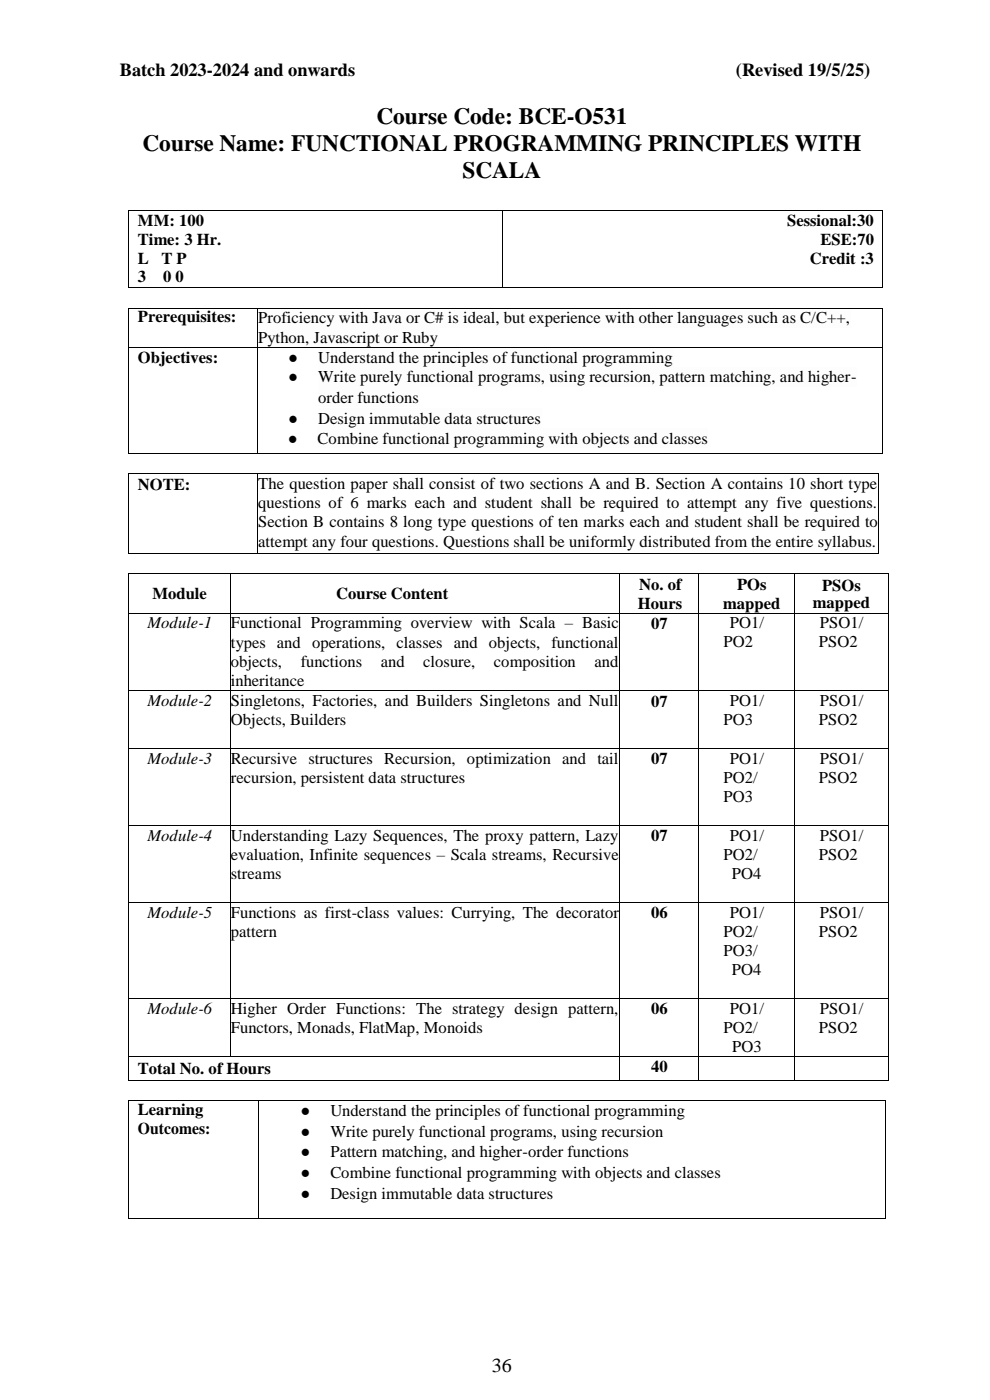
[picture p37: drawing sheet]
<svg xmlns="http://www.w3.org/2000/svg" width="210mm" height="297mm" viewBox="0 0 210 297" stroke-linecap="round" stroke-linejoin="round" font-family="sans-serif">
<defs><g id="words">
<g font-size="5">
<text x="79.9" y="26.4">Course Code: BCE-O531</text>
<text x="30.2" y="32.1">Course Name: FUNCTIONAL PROGRAMMING PRINCIPLES WITH</text>
<text x="98.1" y="37.7">SCALA</text>
</g>
<text font-size="4.2" x="104.4" y="291.1">36</text>
<g font-size="3.9">
<text x="25.4" y="16">Batch 2023-2024 and onwards</text>
<text x="156.1" y="16">(Revised 19/5/25)</text>
</g>
<g font-size="3.5">
<text x="29.3" y="47.9">MM: 100</text>
<text x="167" y="47.9">Sessional:30</text>
<text x="29.3" y="52">Time: 3 Hr.</text>
<text x="174.1" y="52">ESE:70</text>
<text x="29.3" y="56.1">L</text>
<text x="29.3" y="59.8">3</text>
<text x="34.2" y="56.1">T P</text>
<text x="34.6" y="59.8">0 0</text>
<text x="171.8" y="56.1">Credit :3</text>
<text x="29.3" y="68.3">Prerequisites:</text>
<text x="54.8" y="68.6">Proficiency with Java or C# is ideal, but experience with other languages such as C/C++,</text>
<text x="29.3" y="76.9">Objectives:</text>
<text x="54.8" y="72.7">Python, Javascript or Ruby</text>
<text x="61.1" y="77">●</text>
<text x="67.5" y="77">Understand the principles of functional programming</text>
<text x="61.1" y="81.1">●</text>
<text x="67.5" y="81.1">Write purely functional programs, using recursion, pattern matching, and higher-</text>
<text x="61.1" y="89.8">●</text>
<text x="67.5" y="85.5">order functions</text>
<text x="67.5" y="89.8">Design immutable data structures</text>
<text x="61.1" y="94.3">●</text>
<text x="67.4" y="94.3">Combine functional programming with objects and classes</text>
<text x="29.3" y="103.9">NOTE:</text>
<text x="54.8" y="103.8">The question paper shall consist of two sections A and B. Section A contains 10 short type</text>
<text x="54.8" y="107.8">questions of 6 marks each and student shall be required to attempt any five questions.</text>
<text x="54.8" y="111.9">Section B contains 8 long type questions of ten marks each and student shall be required to</text>
<text x="54.8" y="116">attempt any four questions. Questions shall be uniformly distributed from the entire syllabus.</text>
<text x="49" y="133.3">Functional Programming overview with Scala – Basic</text>
<text x="49" y="137.4">types and operations, classes and objects, functional</text>
<text x="153.5" y="137.3">PO2</text>
<text x="154.8" y="133.3">PO1/</text>
<text x="173.7" y="137.3">PSO2</text>
<text x="173.9" y="133.3">PSO1/</text>
<text x="49" y="141.5">objects,</text>
<text x="63.8" y="141.5">functions</text>
<text x="80.8" y="141.5">and</text>
<text x="89.8" y="141.5">closure,</text>
<text x="104.8" y="141.5">composition</text>
<text x="126.1" y="141.5">and</text>
<text x="49" y="145.5">inheritance</text>
<text x="49" y="149.8">Singletons, Factories, and Builders Singletons and Null</text>
<text x="154.8" y="149.8">PO1/</text>
<text x="173.9" y="149.8">PSO1/</text>
<text x="49" y="153.9">Objects, Builders</text>
<text x="153.5" y="153.8">PO3</text>
<text x="173.7" y="153.8">PSO2</text>
<text x="49" y="162.1">Recursive structures Recursion, optimization and tail</text>
<text x="49" y="166.1">recursion, persistent data structures</text>
<text x="153.5" y="166.1">PO2/</text>
<text x="154.8" y="162.1">PO1/</text>
<text x="173.7" y="166.1">PSO2</text>
<text x="173.9" y="162.1">PSO1/</text>
<text x="153.5" y="170.1">PO3</text>
<text x="49" y="178.4">Understanding Lazy Sequences, The proxy pattern, Lazy</text>
<text x="154.8" y="178.4">PO1/</text>
<text x="173.9" y="178.4">PSO1/</text>
<text x="49" y="182.4">evaluation, Infinite sequences – Scala streams, Recursive</text>
<text x="153.5" y="182.4">PO2/</text>
<text x="173.7" y="182.4">PSO2</text>
<text x="49" y="186.5">streams</text>
<text x="49" y="194.7">Functions as first-class values: Currying, The decorator</text>
<text x="154.8" y="194.7">PO1/</text>
<text x="173.9" y="194.7">PSO1/</text>
<text x="49" y="198.8">pattern</text>
<text x="153.5" y="198.7">PO2/</text>
<text x="153.5" y="202.8">PO3/</text>
<text x="173.7" y="198.7">PSO2</text>
<text x="49" y="215.1">Higher Order Functions: The strategy design pattern,</text>
<text x="154.8" y="215.1">PO1/</text>
<text x="173.9" y="215.1">PSO1/</text>
<text x="49" y="219.2">Functors, Monads, FlatMap, Monoids</text>
<text x="153.5" y="219.1">PO2/</text>
<text x="173.7" y="219.1">PSO2</text>
<text x="29.3" y="227.8">Total No. of Hours</text>
<text x="155.3" y="223.1">PO3</text>
<text x="29.3" y="236.6">Learning</text>
<text x="63.7" y="236.7">●</text>
<text x="70.1" y="236.7">Understand the principles of functional programming</text>
<text x="29.3" y="240.6">Outcomes:</text>
<text x="63.7" y="241.1">●</text>
<text x="63.7" y="245.5">●</text>
<text x="70.1" y="241.1">Write purely functional programs, using recursion</text>
<text x="70.1" y="245.5">Pattern matching, and higher-order functions</text>
<text x="63.7" y="249.9">●</text>
<text x="70.1" y="249.9">Combine functional programming with objects and classes</text>
<text x="63.7" y="254.3">●</text>
<text x="70.1" y="254.3">Design immutable data structures</text>
</g>
<g font-size="3.5" fill="#000101">
<text x="135.6" y="125.1">No. of</text>
<text x="156.4" y="125.1">POs</text>
<text x="174.4" y="125.3">PSOs</text>
<text x="32.4" y="127.1">Module</text>
<text x="71.3" y="127.1">Course Content</text>
<text x="135.3" y="129.2">Hours</text>
<text x="153.4" y="129.2">mapped</text>
<text x="172.5" y="129">mapped</text>
<text x="31.3" y="133.3">Module-1</text>
<text x="138.2" y="133.4">07</text>
<text x="31.3" y="149.8">Module-2</text>
<text x="138.2" y="149.9">07</text>
<text x="31.3" y="162.1">Module-3</text>
<text x="138.2" y="162.2">07</text>
<text x="31.3" y="178.4">Module-4</text>
<text x="138.2" y="178.5">07</text>
<text x="31.3" y="194.8">Module-5</text>
<text x="138.2" y="194.8">06</text>
<text x="31.3" y="215.1">Module-6</text>
<text x="138.2" y="215.2">06</text>
<text x="138.2" y="227.4">40</text>
</g>
<g font-size="3.5" fill="#010202">
<text x="155.3" y="186.4">PO4</text>
<text x="155.3" y="206.8">PO4</text>
</g>
</g></defs>
<g fill="#000">
<path d="M27.2 44.5h.2v.2h-.2z" fill-rule="evenodd"/>
<path d="M27.2 44.5h.2v.2h-.2z" fill-rule="evenodd"/>
<path d="M106.6 44.5h.2v.2h-.2z" fill-rule="evenodd"/>
<path d="M187.1 44.5h.2v.2h-.2z" fill-rule="evenodd"/>
<path d="M187.1 44.5h.2v.2h-.2z" fill-rule="evenodd"/>
<path d="M27.2 60.9h.2v.2h-.2z" fill-rule="evenodd"/>
<path d="M27.2 60.9h.2v.2h-.2z" fill-rule="evenodd"/>
<path d="M106.6 60.9h.2v.2h-.2z" fill-rule="evenodd"/>
<path d="M187.1 60.9h.2v.2h-.2z" fill-rule="evenodd"/>
<path d="M187.1 60.9h.2v.2h-.2z" fill-rule="evenodd"/>
</g>
<path d="M27.3 44.7v16.2M27.4 44.6h79.2M106.7 44.7v16.2M106.8 44.6h80.3M187.2 44.7v16.2M27.4 61h79.2M106.8 61h80.3" fill="none" stroke="#000" stroke-width=".21"/>
<g fill="#fdfdfd">
<path d="M54.8 65.5h125.7v4h-125.7z" fill-rule="evenodd"/>
<path d="M54.8 69.4h38.2v4.1h-38.2z" fill-rule="evenodd"/>
</g>
<g fill="#000">
<path d="M27.2 65.3h.2v.2h-.2z" fill-rule="evenodd"/>
<path d="M27.2 65.3h.2v.2h-.2z" fill-rule="evenodd"/>
<path d="M54.6 65.3h.2v.2h-.2z" fill-rule="evenodd"/>
<path d="M187.2 65.3h.2v.2h-.2z" fill-rule="evenodd"/>
<path d="M187.2 65.3h.2v.2h-.2z" fill-rule="evenodd"/>
</g>
<path d="M27.3 65.5v8.1M27.4 65.4h27.2M54.7 65.5v8.1M54.8 65.4h132.4M187.3 65.5v8.1" fill="none" stroke="#000" stroke-width=".21"/>
<path d="M60.6 73.8h126.5v4.1h-126.5z" fill-rule="evenodd" fill="#fff"/>
<g fill="#fdfdfd">
<path d="M67.5 73.8h75.4v4.1h-75.4z" fill-rule="evenodd"/>
<path d="M67.5 77.8h114.3v4.2h-114.3z" fill-rule="evenodd"/>
<path d="M67.5 82.2h21.5v4.1h-21.5z" fill-rule="evenodd"/>
<path d="M67.5 86.5h47.3v4.2h-47.3z" fill-rule="evenodd"/>
</g>
<path d="M61.1 91h6.3v4.1h-6.3z" fill-rule="evenodd" fill="#fff"/>
<path d="M67.4 90.9h82.9v4.2h-82.9z" fill-rule="evenodd" fill="#fdfdfd"/>
<g fill="#000">
<path d="M27.2 73.6h.2v.2h-.2z" fill-rule="evenodd"/>
<path d="M54.6 73.6h.2v.2h-.2z" fill-rule="evenodd"/>
<path d="M187.2 73.6h.2v.2h-.2z" fill-rule="evenodd"/>
<path d="M27.2 96.1h.2v.2h-.2z" fill-rule="evenodd"/>
<path d="M27.2 96.1h.2v.2h-.2z" fill-rule="evenodd"/>
<path d="M54.6 96.1h.2v.2h-.2z" fill-rule="evenodd"/>
<path d="M187.2 96.1h.2v.2h-.2z" fill-rule="evenodd"/>
<path d="M187.2 96.1h.2v.2h-.2z" fill-rule="evenodd"/>
<path d="M27.2 100.4h.2v.2h-.2z" fill-rule="evenodd"/>
<path d="M27.2 100.4h.2v.2h-.2z" fill-rule="evenodd"/>
<path d="M27.2 117.4h.2v.2h-.2z" fill-rule="evenodd"/>
<path d="M27.2 117.4h.2v.2h-.2z" fill-rule="evenodd"/>
<path d="M54.6 100.4h.2v.2h-.2z" fill-rule="evenodd"/>
<path d="M54.6 117.4h.2v.2h-.2z" fill-rule="evenodd"/>
<path d="M186.3 100.4h.1v.2h-.1z" fill-rule="evenodd"/>
<path d="M186.3 100.4h.1v.2h-.1z" fill-rule="evenodd"/>
<path d="M186.3 117.4h.1v.2h-.1z" fill-rule="evenodd"/>
<path d="M186.3 117.4h.1v.2h-.1z" fill-rule="evenodd"/>
<path d="M27.2 121.6h.2v.2h-.2z" fill-rule="evenodd"/>
<path d="M27.2 121.6h.2v.2h-.2z" fill-rule="evenodd"/>
<path d="M27.2 130h.2v.2h-.2z" fill-rule="evenodd"/>
<path d="M48.8 121.6h.2v.2h-.2z" fill-rule="evenodd"/>
<path d="M48.8 130h.2v.2h-.2z" fill-rule="evenodd"/>
<path d="M131.3 121.6h.2v.2h-.2z" fill-rule="evenodd"/>
<path d="M131.3 130h.2v.2h-.2z" fill-rule="evenodd"/>
<path d="M148.2 121.6h.2v.2h-.2z" fill-rule="evenodd"/>
<path d="M148.2 130h.2v.2h-.2z" fill-rule="evenodd"/>
<path d="M168.4 121.6h.2v.2h-.2z" fill-rule="evenodd"/>
<path d="M168.4 130h.2v.2h-.2z" fill-rule="evenodd"/>
<path d="M188.5 121.6h.1v.2h-.1z" fill-rule="evenodd"/>
<path d="M188.5 121.6h.1v.2h-.1z" fill-rule="evenodd"/>
<path d="M188.5 130h.1v.2h-.1z" fill-rule="evenodd"/>
<path d="M27.2 146.5h.2v.1h-.2z" fill-rule="evenodd"/>
<path d="M27.2 158.7h.2v.2h-.2z" fill-rule="evenodd"/>
<path d="M48.8 146.5h.2v.1h-.2z" fill-rule="evenodd"/>
<path d="M48.8 158.7h.2v.2h-.2z" fill-rule="evenodd"/>
<path d="M131.3 146.5h.2v.1h-.2z" fill-rule="evenodd"/>
<path d="M131.3 158.7h.2v.2h-.2z" fill-rule="evenodd"/>
<path d="M148.2 146.5h.2v.1h-.2z" fill-rule="evenodd"/>
<path d="M148.2 158.7h.2v.2h-.2z" fill-rule="evenodd"/>
<path d="M168.4 146.5h.2v.1h-.2z" fill-rule="evenodd"/>
<path d="M168.4 158.7h.2v.2h-.2z" fill-rule="evenodd"/>
<path d="M188.5 146.5h.1v.1h-.1z" fill-rule="evenodd"/>
<path d="M188.5 158.7h.1v.2h-.1z" fill-rule="evenodd"/>
<path d="M27.2 175h.2v.2h-.2z" fill-rule="evenodd"/>
<path d="M48.8 175h.2v.2h-.2z" fill-rule="evenodd"/>
<path d="M131.3 175h.2v.2h-.2z" fill-rule="evenodd"/>
<path d="M148.2 175h.2v.2h-.2z" fill-rule="evenodd"/>
<path d="M168.4 175h.2v.2h-.2z" fill-rule="evenodd"/>
<path d="M188.5 175h.1v.2h-.1z" fill-rule="evenodd"/>
<path d="M27.2 191.4h.2v.1h-.2z" fill-rule="evenodd"/>
<path d="M48.8 191.4h.2v.1h-.2z" fill-rule="evenodd"/>
<path d="M131.3 191.4h.2v.1h-.2z" fill-rule="evenodd"/>
<path d="M148.2 191.4h.2v.1h-.2z" fill-rule="evenodd"/>
<path d="M168.4 191.4h.2v.1h-.2z" fill-rule="evenodd"/>
<path d="M188.5 191.4h.1v.1h-.1z" fill-rule="evenodd"/>
<path d="M27.2 211.7h.2v.2h-.2z" fill-rule="evenodd"/>
<path d="M48.8 211.7h.2v.2h-.2z" fill-rule="evenodd"/>
<path d="M131.3 211.7h.2v.2h-.2z" fill-rule="evenodd"/>
<path d="M148.2 211.7h.2v.2h-.2z" fill-rule="evenodd"/>
<path d="M168.4 211.7h.2v.2h-.2z" fill-rule="evenodd"/>
<path d="M188.5 211.7h.1v.2h-.1z" fill-rule="evenodd"/>
<path d="M27.2 224h.2v.2h-.2z" fill-rule="evenodd"/>
<path d="M27.2 229.1h.2v.1h-.2z" fill-rule="evenodd"/>
<path d="M27.2 229.1h.2v.1h-.2z" fill-rule="evenodd"/>
<path d="M27.2 233.3h.2v.2h-.2z" fill-rule="evenodd"/>
<path d="M27.2 233.3h.2v.2h-.2z" fill-rule="evenodd"/>
<path d="M48.8 224h.2v.2h-.2z" fill-rule="evenodd"/>
<path d="M54.7 233.3h.2v.2h-.2z" fill-rule="evenodd"/>
<path d="M131.3 224h.2v.2h-.2z" fill-rule="evenodd"/>
<path d="M131.3 229.1h.2v.1h-.2z" fill-rule="evenodd"/>
<path d="M148.2 224h.2v.2h-.2z" fill-rule="evenodd"/>
<path d="M148.2 229.1h.2v.1h-.2z" fill-rule="evenodd"/>
<path d="M168.4 224h.2v.2h-.2z" fill-rule="evenodd"/>
<path d="M168.4 229.1h.2v.1h-.2z" fill-rule="evenodd"/>
<path d="M187.9 233.3h.1v.2h-.1z" fill-rule="evenodd"/>
<path d="M187.9 233.3h.1v.2h-.1z" fill-rule="evenodd"/>
<path d="M188.5 224h.1v.2h-.1z" fill-rule="evenodd"/>
<path d="M188.5 229.1h.1v.1h-.1z" fill-rule="evenodd"/>
<path d="M188.5 229.1h.1v.1h-.1z" fill-rule="evenodd"/>
<path d="M27.2 258.4h.2v.1h-.2z" fill-rule="evenodd"/>
<path d="M27.2 258.4h.2v.1h-.2z" fill-rule="evenodd"/>
<path d="M54.7 258.4h.2v.1h-.2z" fill-rule="evenodd"/>
<path d="M187.9 258.4h.1v.1h-.1z" fill-rule="evenodd"/>
<path d="M187.9 258.4h.1v.1h-.1z" fill-rule="evenodd"/>
</g>
<g fill="none" stroke="#000" stroke-width=".21">
<path d="M27.3 73.8v22.3M27.4 73.7h27.2M54.7 73.8v22.3M54.8 73.7h132.4M187.3 73.8v22.3M27.4 96.2h27.2M54.8 96.2h132.4M27.3 100.6v16.8M27.4 100.5h27.2M27.4 117.5h27.2M54.7 100.6v16.8M54.8 100.5h131.5"/>
<path d="M54.8 117.5h131.5M186.3 100.6v16.8M27.3 121.8v8.2M27.3 130.1v16.4M27.4 121.7h21.4M27.4 130.1h21.4M48.9 121.8v8.2M48.9 130.1v16.4M49 121.7h82.3M49 130.1h82.3M131.4 121.8v8.2M131.4 130.1v16.4"/>
<path d="M131.5 121.7h16.7M131.5 130.1h16.7M148.3 121.8v8.2M148.3 130.1v16.4M148.4 121.7h20M148.4 130.1h20M168.5 121.8v8.2M168.5 130.1v16.4M168.6 121.7h19.9M168.6 130.1h19.9M188.5 121.8v8.2M188.5 130.1v16.4"/>
<path d="M27.3 146.6v12.1M27.3 158.9v16.1M27.4 146.5h21.4M27.4 158.8h21.4M48.9 146.6v12.1M48.9 158.9v16.1M49 146.5h82.3M49 158.8h82.3M131.4 146.6v12.1M131.4 158.9v16.1M131.5 146.5h16.7M131.5 158.8h16.7"/>
<path d="M148.3 146.6v12.1M148.3 158.9v16.1M148.4 146.5h20M148.4 158.8h20M168.5 146.6v12.1M168.5 158.9v16.1M168.6 146.5h19.9M168.6 158.8h19.9M188.5 146.6v12.1M188.5 158.9v16.1M27.3 175.2v16.2M27.4 175.1h21.4"/>
<path d="M48.9 175.2v16.2M49 175.1h82.3M131.4 175.2v16.2M131.5 175.1h16.7M148.3 175.2v16.2M148.4 175.1h20M168.5 175.2v16.2M168.6 175.1h19.9M188.5 175.2v16.2M27.3 191.5v20.2M27.4 191.5h21.4M48.9 191.5v20.2"/>
<path d="M49 191.5h82.3M131.4 191.5v20.2M131.5 191.5h16.7M148.3 191.5v20.2M148.4 191.5h20M168.5 191.5v20.2M168.6 191.5h19.9M188.5 191.5v20.2M27.3 211.9v12.1M27.4 211.8h21.4M48.9 211.9v12.1M49 211.8h82.3"/>
<path d="M131.4 211.9v12.1M131.5 211.8h16.7M148.3 211.9v12.1M148.4 211.8h20M168.5 211.9v12.1M168.6 211.8h19.9M188.5 211.9v12.1M27.3 224.2v4.9M27.3 233.5v24.9M27.4 224.1h21.4M27.4 229.1h103.9M27.4 233.4h27.3"/>
<path d="M49 224.1h82.3M54.8 233.5v24.9M54.9 233.4h133M131.4 224.2v4.9M131.5 224.1h16.7M131.5 229.1h16.7M148.3 224.2v4.9M148.4 224.1h20M148.4 229.1h20M168.5 224.2v4.9M168.6 224.1h19.9M168.6 229.1h19.9"/>
<path d="M188 233.5v24.9M188.5 224.2v4.9M27.4 258.4h27.3M54.9 258.4h133"/>
</g>
<use href="#words"/>
</svg>
